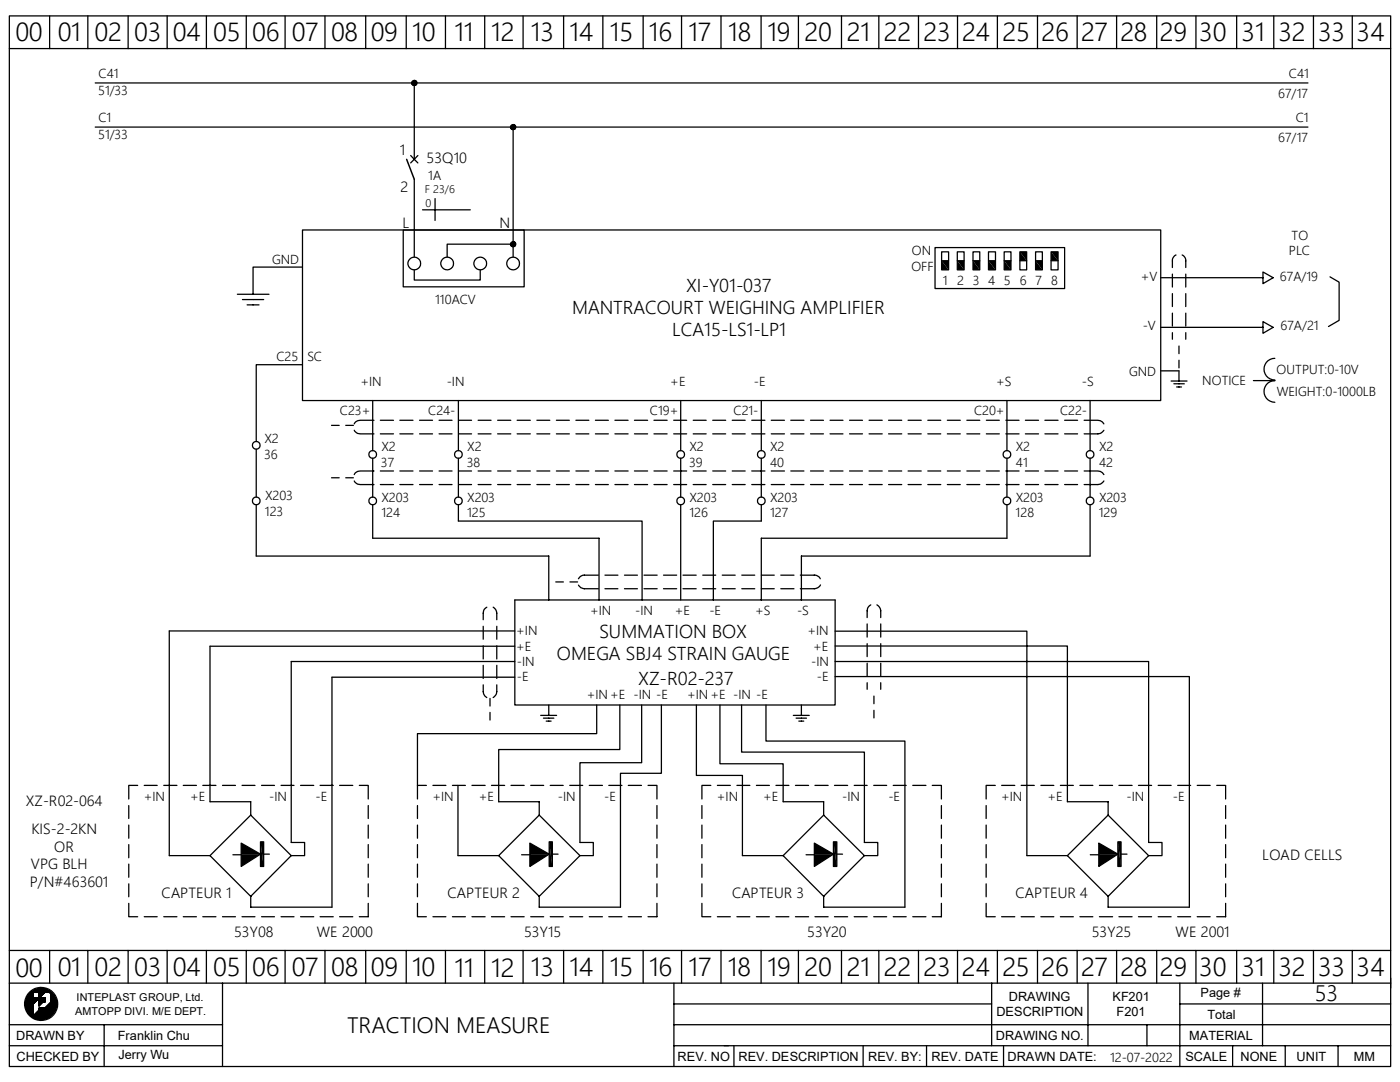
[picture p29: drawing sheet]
<svg xmlns="http://www.w3.org/2000/svg" width="279mm" height="216mm" viewBox="0 0 279 216" stroke-linecap="round" stroke-linejoin="round" font-family="sans-serif">
<defs><g id="words">
<g font-size="5.1">
<text x="3.1" y="8.2">00</text>
<text x="11.5" y="8.2">01 02 03 04 05 06 07 08 09</text>
<text x="82.3" y="8.3">10</text>
<text x="90.7" y="8.3">11</text>
<text x="98.1" y="8.3">12</text>
<text x="106" y="8.2">13</text>
<text x="113.6" y="8.3">14</text>
<text x="121.7" y="8.2">15 16</text>
<text x="137.4" y="8.3">17</text>
<text x="145.3" y="8.2">18 19 20</text>
<text x="169" y="8.3">21</text>
<text x="176.4" y="8.2">22 23 24 25 26 27 28 29 30 31 32 33 34</text>
<text x="3.1" y="194.9">00</text>
<text x="11.5" y="194.8">01 02 03 04</text>
<text x="42.5" y="194.8">05 06 07 08 09 10</text>
<text x="90.7" y="194.9">11 12</text>
<text x="106" y="194.8">13</text>
<text x="113.6" y="194.8">14 15 16 17 18 19</text>
<text x="160.6" y="194.8">20</text>
<text x="169" y="194.8">21 22</text>
<text x="184.3" y="194.8">23</text>
<text x="192" y="194.8">24</text>
<text x="200.1" y="194.8">25 26</text>
<text x="215.8" y="194.8">27</text>
<text x="223.6" y="194.8">28 29 30</text>
<text x="247.8" y="194.8">31</text>
<text x="255.1" y="194.8">32 33 34</text>
</g>
<g font-size="4.4">
<text x="262.4" y="199.8">53</text>
<text x="69.3" y="206">TRACTION MEASURE</text>
</g>
<g font-size="3.6">
<text x="136.9" y="58.3">XI-Y01-037</text>
<text x="114.2" y="62.7">MANTRACOURT WEIGHING AMPLIFIER</text>
<text x="134.1" y="67">LCA15-LS1-LP1</text>
<text x="111.1" y="131.7">OMEGA SBJ4 STRAIN GAUGE</text>
<text x="119.6" y="127.4">SUMMATION BOX</text>
<text x="127.4" y="136.7">XZ-R02-237</text>
</g>
<g font-size="2.9">
<text x="79.8" y="31">1</text>
<text x="85.1" y="32.4">53Q10</text>
<text x="79.9" y="38.2">2</text>
<text x="80.3" y="45.4">L</text>
<text x="99.7" y="45.4">N</text>
<text x="5.2" y="160.9">XZ-R02-064</text>
<text x="6.3" y="166.5">KIS-2-2KN</text>
<text x="6.2" y="173.4">VPG BLH</text>
<text x="10.8" y="170">OR</text>
<text x="251.9" y="171.7">LOAD CELLS</text>
<text x="5.9" y="177">P/N#463601</text>
<text x="32.3" y="179.2">CAPTEUR 1</text>
<text x="89.3" y="179.2">CAPTEUR 2</text>
<text x="146.1" y="179.2">CAPTEUR 3</text>
<text x="202.6" y="179.2">CAPTEUR 4</text>
<text x="46.7" y="186.9">53Y08</text>
<text x="63.2" y="186.9">WE 2000</text>
<text x="104.6" y="186.9">53Y15</text>
<text x="161.1" y="186.9">53Y20</text>
<text x="217.9" y="186.9">53Y25</text>
<text x="234.6" y="186.9">WE 2001</text>
</g>
<g font-size="2.5">
<text x="19.6" y="15.6">C41</text>
<text x="257.2" y="15.6">C41</text>
<text x="19.6" y="18.9">51/33</text>
<text x="255.1" y="19.6">67/17</text>
<text x="19.6" y="27.7">51/33</text>
<text x="19.6" y="24.4">C1</text>
<text x="255.1" y="28.4">67/17</text>
<text x="258.6" y="24.4">C1</text>
<text x="85.5" y="35.9">1A</text>
<text x="257.8" y="47.9">TO</text>
<text x="54.3" y="52.6">GND</text>
<text x="182" y="51">ON</text>
<text x="257.2" y="50.9">PLC</text>
<text x="181.9" y="54.1">OFF</text>
<text x="188.2" y="56.9">1</text>
<text x="191.1" y="56.9">2 3</text>
<text x="197.2" y="56.8">4 5</text>
<text x="203.5" y="56.9">6</text>
<text x="206.7" y="56.8">7</text>
<text x="209.8" y="56.9">8</text>
<text x="227.7" y="56.1">+V</text>
<text x="255.4" y="56">67A/19</text>
<text x="86.8" y="60.7">110ACV</text>
<text x="228.1" y="65.9">-V</text>
<text x="255.5" y="65.9">67A/21</text>
<text x="55.2" y="72.1">C25</text>
<text x="61.3" y="72.1">SC</text>
<text x="72" y="77">+IN</text>
<text x="89.2" y="77">-IN</text>
<text x="133.8" y="77">+E</text>
<text x="150.5" y="77">-E</text>
<text x="198.8" y="77">+S</text>
<text x="215.9" y="77">-S</text>
<text x="225.3" y="74.9">GND</text>
<text x="239.9" y="76.9">NOTICE</text>
<text x="254.8" y="74.5">OUTPUT:0-10V</text>
<text x="67.8" y="82.8">C23+</text>
<text x="85.5" y="82.8">C24-</text>
<text x="129.7" y="82.8">C19+</text>
<text x="146.4" y="82.8">C21-</text>
<text x="194.4" y="82.8">C20+</text>
<text x="211.6" y="82.8">C22-</text>
<text x="254.8" y="79">WEIGHT:0-1000LB</text>
<text x="52.8" y="88.5">X2</text>
<text x="52.7" y="91.6">36</text>
<text x="76" y="93.2">37</text>
<text x="76.2" y="90.1">X2</text>
<text x="93.2" y="93.2">38</text>
<text x="93.3" y="90.1">X2</text>
<text x="137.5" y="93.2">39</text>
<text x="137.6" y="90.1">X2</text>
<text x="153.7" y="90.1">X2</text>
<text x="153.7" y="93.2">40</text>
<text x="202.7" y="90.1">X2</text>
<text x="202.7" y="93.2">41</text>
<text x="219.3" y="90.1">X2</text>
<text x="219.3" y="93.2">42</text>
<text x="52.9" y="99.9">X203</text>
<text x="76.2" y="100.2">X203</text>
<text x="93.3" y="100.2">X203</text>
<text x="137.6" y="100.2">X203</text>
<text x="153.7" y="100.2">X203</text>
<text x="202.7" y="100.2">X203</text>
<text x="219.3" y="100.2">X203</text>
<text x="52.9" y="102.9">123</text>
<text x="76.1" y="103.2">124</text>
<text x="93.2" y="103.2">125</text>
<text x="137.6" y="103.2">126</text>
<text x="153.7" y="103.2">127</text>
<text x="202.7" y="103.2">128</text>
<text x="219.3" y="103.2">129</text>
<text x="117.8" y="122.8">+IN</text>
<text x="126.8" y="122.8">-IN</text>
<text x="134.7" y="122.8">+E</text>
<text x="141.6" y="122.8">-E</text>
<text x="150.7" y="122.8">+S</text>
<text x="159.1" y="122.8">-S</text>
<text x="103" y="126.8">+IN</text>
<text x="103" y="129.8">+E</text>
<text x="161.2" y="126.8">+IN</text>
<text x="162.3" y="129.8">+E</text>
<text x="103.1" y="132.9">-IN</text>
<text x="103.1" y="135.9">-E</text>
<text x="161.9" y="132.9">-IN</text>
<text x="163" y="135.9">-E</text>
<text x="117.1" y="139.5">+IN +E -IN -E</text>
<text x="137.2" y="139.5">+IN+E -IN -E</text>
<text x="28.7" y="159.8">+IN</text>
<text x="37.9" y="159.8">+E</text>
<text x="53.7" y="159.8">-IN</text>
<text x="62.9" y="159.8">-E</text>
<text x="86.3" y="159.8">+IN</text>
<text x="95.5" y="159.8">+E</text>
<text x="111.3" y="159.8">-IN</text>
<text x="120.6" y="159.8">-E</text>
<text x="143.1" y="159.8">+IN</text>
<text x="152.3" y="159.8">+E</text>
<text x="168.1" y="159.8">-IN</text>
<text x="177.3" y="159.8">-E</text>
<text x="199.8" y="159.8">+IN</text>
<text x="209" y="159.8">+E</text>
<text x="224.8" y="159.8">-IN</text>
<text x="234.1" y="159.8">-E</text>
<text x="198.8" y="202.8">DESCRIPTION</text>
<text x="201.3" y="199.7">DRAWING</text>
<text x="222" y="199.7">KF201</text>
<text x="222.8" y="202.7">F201</text>
<text x="239.6" y="198.9">Page #</text>
<text x="241" y="203.3">Total</text>
<text x="3.2" y="207.5">DRAWN BY</text>
<text x="23.5" y="207.5">Franklin Chu</text>
<text x="198.8" y="207.5">DRAWING NO.</text>
<text x="237.3" y="207.5">MATERIAL</text>
<text x="3.3" y="211.6">CHECKED BY</text>
<text x="23.6" y="211.4">Jerry Wu</text>
<text x="135.2" y="211.6">REV. NO REV. DESCRIPTION</text>
<text x="173.2" y="211.6">REV. BY:</text>
<text x="185.9" y="211.6">REV. DATE</text>
<text x="201.1" y="211.6">DRAWN DATE:</text>
<text x="221.5" y="211.9">12-07-2022</text>
<text x="236.6" y="211.6">SCALE</text>
<text x="247.6" y="211.6">NONE</text>
<text x="258.7" y="211.6">UNIT</text>
<text x="270.2" y="211.6">MM</text>
</g>
<g font-size="2.2">
<text x="84.8" y="38.6">F 23/6</text>
<text x="84.9" y="41.2">0</text>
<text x="15" y="202.4">AMTOPP DIVI. M/E DEPT.</text>
<text x="15.3" y="199.8">INTEPLAST GROUP, Ltd.</text>
</g>
</g></defs>
<g fill="none" stroke="#000" stroke-width=".25">
<path d="M1.9 3.2h275.6v209.6h-275.6zM1.9 9.7h275.6M9.9 3.2v6.5M17.5 3.2v6.5M19 16.6h242M25.6 3.2v6.5M33.4 3.2v6.5M41.2 3.2v6.5M49.1 3.2v6.5M56.9 3.2v6.5M64.9 3.2v6.5M73 3.2v6.5"/>
<path d="M81.1 3.2v6.5M82.6 16l-.4 .5M82.7 16.6v15.2M82.8 16l-.6 .7M82.9 16.1l-.7 .7M83 16.2l-.7 .7M83.1 16.3l-.7 .7M83.1 16.8l-.2 .2M83.2 16.4l-.7 .7M83.2 16.6l-.5 .5M88.9 3.2v6.5M96.7 3.2v6.5"/>
<path d="M104.4 3.2v6.5M112.5 3.2v6.5M120.3 3.2v6.5M128.4 3.2v6.5M136 3.2v6.5M143.9 3.2v6.5M151.9 3.2v6.5M159.3 3.2v6.5M167.9 3.2v6.5M175.4 3.2v6.5M183.3 3.2v6.5M191.1 3.2v6.5"/>
<path d="M199.1 3.2v6.5M207.1 3.2v6.5M215 3.2v6.5M222.8 3.2v6.5M230.8 3.2v6.5M238.7 3.2v6.5M246.8 3.2v6.5M254.2 3.2v6.5M262.1 3.2v6.5M269.9 3.2v6.5M19 25.4h242M82 31l1.4 1.5"/>
<path d="M82.7 35.8v15.5M83.4 31l-1.4 1.5M86.8 39.6v4.4M102.4 24.8l-.5 .5M102.4 25.4v25.9M102.5 24.8l-.6 .7M102.7 24.9l-.8 .7M102.7 25l-.7 .7M102.8 25.1l-.7 .7M102.9 25.6l-.2 .2M102.9 25.2l-.7 .7M102.9 25.4l-.5 .5"/>
<path d="M47.4 58.7h3.1M48.4 59.8h4.2M60.4 53.3h-9.9v5.4h3.2M60.4 45.9h171.2v34h-171.2zM80.5 45.9h24.1v11.3h-24.1zM82.7 53.9v2h13.1v-2M84.3 41.9h9.6M102.4 48.2l-.5 .5M102.4 48.7h-13.2v2.6M102.5 48.2l-.6 .7M102.7 48.3l-.8 .7M102.7 48.3l-.7 .8"/>
<path d="M102.8 48.4l-.7 .7M102.9 49l-.2 .2M102.9 48.6l-.7 .6M102.9 48.7l-.5 .5M186.6 49.4h25.9v8.2h-25.9zM187.9 50.2h1.4v3.6h-1.4zM187.9 52h1.4M191.1 52h1.3M191.1 50.2h1.3v3.6h-1.3zM194.2 50.2h1.3v3.6h-1.3zM194.2 52h1.3M197.3 50.2h1.4v3.6h-1.4z"/>
<path d="M197.3 52h1.4M200.4 52h1.4M200.4 50.2h1.4v3.6h-1.4zM203.5 52h1.4M203.5 50.2h1.4v3.6h-1.4zM206.7 50.2h1.3v3.6h-1.3zM206.7 52h1.3M209.8 50.2h1.4v3.6h-1.4zM209.8 52h1.4M231.6 55.4h20.5M234 54.7v2.6M234 58.6v2.6"/>
<path d="M234.7 50.9l-.3 .2-.4 .7v1.6M235.9 50.9l.4 .2 .3 .7v1.6M236.6 54.7v2.6M236.6 58.6v2.6M252.1 54.3l2 1.1-2 1.2zM265.4 55.2l1.9 1.1v7.6l-2.2 1.3M49.3 60.8h2.4M60.4 72.8h-9.3v15.3M74.4 79.9v10M91.5 79.9v10M135.8 79.9v10M151.9 79.9v10"/>
<path d="M201 79.9v10M217.6 79.9v10M231.6 74h3.7v2h-1.6M231.6 65.3h20.5M234 62.5v2.6M234 66.4v1.3M234.3 76.6h2M234.8 77.2h1M235.3 76h1.6M235.3 69v1.6M235.3 71.9v1.5M236.6 62.5v2.6"/>
<path d="M236.6 66.4v1.3M250.1 75.9h4.3a2.16 2.16 0 0 0-2.1 2.2 2.16 2.16 0 0 0 2.1 2.2M252.1 64.2l2 1.1-2 1.2zM254.4 71.5a2.16 2.16 0 0 0-2.1 2.2 2.16 2.16 0 0 0 2.1 2.1M51.1 89.7v9.5M66.2 84.9h1.5M66.2 95.3h1.5M69 84.9h1.5M69 95.3h1.5M70.7 85.9l.7 .6 3.2 .1M70.7 96l.7 .6 3.2 .1M74.4 91.4v7.8"/>
<path d="M74.6 83.9h-3.2l-.4 .3-.3 .4M74.6 94l-3.2 .1-.4 .2-.3 .4M75.9 83.9h2.6M75.9 86.6h2.6M75.9 94h2.6M75.9 96.7h2.6M79.8 83.9h2.6M79.8 86.6h2.6M79.8 94h2.6M79.8 96.7h2.6M83.7 83.9h2.6M83.7 86.6h2.6"/>
<path d="M83.7 94h2.6M83.7 96.7h2.6M87.6 83.9h2.6M87.6 86.6h2.6M87.6 94h2.6M87.6 96.7h2.6M91.5 91.4v7.8M91.5 83.9h2.6M91.5 86.6h2.6M91.5 94h2.6M91.5 96.7h2.6M95.4 83.9h2.6"/>
<path d="M95.4 86.6h2.6M95.4 94h2.6M95.4 96.7h2.6M99.3 83.9h2.6M99.3 86.6h2.6M99.3 94h2.6M99.3 96.7h2.6M103.2 83.9h2.6M103.2 86.6h2.6M103.2 94h2.6M103.2 96.7h2.6M107.1 83.9h2.6"/>
<path d="M107.1 86.6h2.6M107.1 94h2.6M107.1 96.7h2.6M111 83.9h2.6M111 86.6h2.6M111 94h2.6M111 96.7h2.6M114.9 83.9h2.6M114.9 86.6h2.6M114.9 94h2.6M114.9 96.7h2.6M118.8 83.9h2.6"/>
<path d="M118.8 86.6h2.6M118.8 94h2.6M118.8 96.7h2.6M122.7 83.9h2.6M122.7 86.6h2.6M122.7 94h2.6M122.7 96.7h2.6M126.6 83.9h2.6M126.6 86.6h2.6M126.6 94h2.6M126.6 96.7h2.6M130.5 83.9h2.6"/>
<path d="M130.5 86.6h2.6M130.5 94h2.6M130.5 96.7h2.6M134.5 83.9h2.5M134.5 86.6h2.5M134.5 94h2.5M134.5 96.7h2.5M135.8 91.4v7.8M138.3 83.9h2.6M138.3 86.6h2.6M138.3 94h2.6M138.3 96.7h2.6"/>
<path d="M142.2 83.9h2.6M142.2 86.6h2.6M142.2 94h2.6M142.2 96.7h2.6M146.1 83.9h2.6M146.1 86.6h2.6M146.1 94h2.6M146.1 96.7h2.6M150 83.9h2.7M150 86.6h2.7M150 94h2.7M150 96.7h2.7"/>
<path d="M151.9 91.4v7.8M153.9 83.9h2.6M153.9 86.6h2.6M153.9 94h2.6M153.9 96.7h2.6M157.8 83.9h2.6M157.8 86.6h2.6M157.8 94h2.6M157.8 96.7h2.6M161.8 83.9h2.5M161.8 86.6h2.5M161.8 94h2.5"/>
<path d="M161.8 96.7h2.5M165.7 83.9h2.5M165.7 86.6h2.5M165.7 94h2.5M165.7 96.7h2.5M169.5 83.9h2.6M169.5 86.6h2.6M169.5 94h2.6M169.5 96.7h2.6M173.4 83.9h2.7M173.4 86.6h2.7M173.4 94h2.7"/>
<path d="M173.4 96.7h2.7M177.3 83.9h2.7M177.3 86.6h2.7M177.3 94h2.7M177.3 96.7h2.7M181.2 83.9h2.7M181.2 86.6h2.7M181.2 94h2.7M181.2 96.7h2.7M185.2 83.9h2.5M185.2 86.6h2.5M185.2 94h2.5"/>
<path d="M185.2 96.7h2.5M189.1 83.9h2.5M189.1 86.6h2.5M189.1 94h2.5M189.1 96.7h2.5M193 83.9h2.5M193 86.6h2.5M193 94h2.5M193 96.7h2.5M196.8 83.9h2.6M196.8 86.6h2.6M196.9 94h2.5"/>
<path d="M196.9 96.7h2.5M200.7 83.9h2.7M200.7 86.6h2.7M200.7 94h2.7M200.7 96.7h2.7M201 91.4v7.8M204.6 83.9h2.7M204.6 86.6h2.7M204.6 94h2.7M204.6 96.7h2.7M208.5 83.9h2.7M208.5 86.6h2.7"/>
<path d="M208.5 94h2.7M208.5 96.7h2.7M212.5 83.9h2.6M212.5 86.6h2.6M212.5 94h2.6M212.5 96.7h2.6M216.4 83.9h3.2l.7 .7M216.4 94l3.2 .1 .7 .6M217.6 91.4v7.8M220.3 85.9l-.7 .6-3.2 .1M220.3 96l-.7 .6-3.2 .1M51.1 100.8v10.2h58.4v8.7"/>
<path d="M74.4 100.8v6.6h45.1v12.3M91.5 100.8v3.2h36.6v15.7M102.7 119.7h64v21h-64zM110.9 116.1h1.5M113.7 116.1h1.6M115.4 116.8l.5 .5 .5 .1 3 .1M119.4 114.8h-3l-.7 .3-.3 .4M120.7 114.8h2.6M120.7 117.5h2.6M124.6 114.8h2.6M124.6 117.5h2.6M128.5 114.8h2.6"/>
<path d="M128.5 117.5h2.6M132.4 114.8h2.6M132.4 117.5h2.6M135.8 100.8v18.9M136.3 114.8h2.6M136.3 117.5h2.6M140.3 114.8h2.5M140.3 117.5h2.5M144.1 114.8h2.6M144.1 117.5h2.6M148 114.8h2.6M148 117.5h2.6"/>
<path d="M151.9 114.8h2.6M151.9 117.5h2.6M151.9 100.8v3.2h-9.5v15.7M155.8 114.8h2.7M155.8 117.5h2.7M159.7 114.8h3.1l.6 .3 .3 .4M163.7 116.7l-.5 .6-.4 .1-3.1 .1M201 100.8v6.6h-49.1v12.3M217.6 100.8v10.2h-57.7v8.7M96.4 136.7l.1 1.8 .7 .7M96.4 125v2.6M96.4 128.9v2.6"/>
<path d="M96.4 132.8v2.6M97.2 121.2l-.6 .4a3.6 3.6 0 0 0-.2 2.1M97.8 139.4v1.5M98.4 121.2l.5 .4a2.91 2.91 0 0 1 .2 2.1M99.1 136.7v1.8l-.7 .7M99.1 125v2.6M99.1 128.9v2.6M99.1 132.8v2.6M102.7 132h-44.6v36.1h2.7v2.6h-2.7M102.7 125.9h-68.9v44.8h8.1M102.7 128.9h-60.8v31.1h8.1v2.6M102.7 135.1h-36.4v45.9h-16.3v-2.1"/>
<path d="M166.7 128.9h46.3v31.1h8.1v2.6l-8.1 8.1 8.1 8.2M166.7 132h62.5v36.1h2.7v2.6h-2.7M166.7 125.9h38.2v44.8h8.1M166.7 135h70.7v46h-16.3v-2.1M173.1 124.5v2.6M173.1 128.4v2.6M173.1 132.3v2.6M173.1 136.2v1.3M173.8 120.7l-.7 .7v1.8M174.4 138.9v1.5M175 120.7l.5 .5 .2 .4 .1 1.6M175.8 124.5v2.6"/>
<path d="M175.8 128.4v2.6M175.8 132.3v2.6M175.8 136.2v1.3M27.5 156.7h-1.8v2.7M28.8 156.7h2.6M32.7 156.7h2.6M36.6 156.7h2.6M40.5 156.7h2.6M44.4 156.7h2.6M48.3 156.7h2.6M52.2 156.7h2.6M56.1 156.7h2.6"/>
<path d="M60 156.7h2.6M63.9 156.7h2.6M67.8 156.7h2.6M71.7 156.7h1.8v2.7M85.1 156.7h-1.8v2.7M86.4 156.7h2.6M90.3 156.7h2.6M91.4 156.7v14h8.1M94.2 156.7h2.6M97.8 142.2v1.5M98.1 156.7h2.6M102 156.7h2.6"/>
<path d="M105.9 156.7h2.6M108.5 143.3h2M109 143.9h1M109.5 140.7v2h-1.6M109.5 142.7h1.6M109.8 156.7h2.6M113.7 156.7h2.6M117.6 156.7h2.6M119.1 140.7v5.7h-35.8v10.3M121.5 156.7h2.6M123.7 140.7v8.9h-24.2v10.4h8.1v2.6l-8.1 8.1 8.1 8.2M125.4 156.7h2.6"/>
<path d="M128.1 140.7v11.5h-12.4v15.9h2.7v2.6h-2.7M129.3 156.7h1.8v2.7M132 140.7v13.6h-8.2v26.7h-16.2v-2.1M139 140.7v14h9.2v16h8.1M141.9 156.7h-1.8v2.7M143.2 156.7h2.6M143.7 140.7v11.7h12.6v7.6h8.1v2.6l-8.1 8.1 8.1 8.2M147.1 156.7h2.5M148 140.7v9.4h24.5v18h2.7v2.6h-2.7M151 156.7h2.5M152.9 140.7v7.2h27.7v33.1h-16.2v-2.1M154.9 156.7h2.5"/>
<path d="M158.8 156.7h2.6M158.9 143.3h2.1M159.4 143.9h1M159.9 140.7v2h-1.6M159.9 142.7h1.6M162.6 156.7h2.7M166.5 156.7h2.7M170.5 156.7h2.6M174.4 156.7h2.6M174.4 141.7v1.6M178.3 156.7h2.5M182.2 156.7h2.6"/>
<path d="M186.1 156.7h1.8v2.7M198.6 156.7h-1.8v2.7M199.9 156.7h2.6M203.8 156.7h2.6M207.7 156.7h2.6M211.6 156.7h2.6M215.5 156.7h2.6M219.4 156.7h2.6M223.3 156.7h2.6M227.2 156.7h2.6M231.1 156.7h2.6M235 156.7h2.6"/>
<path d="M238.9 156.7h2.6M242.8 156.7h1.8v2.7M25.7 160.7v2.6M25.7 164.6v2.7M25.7 168.5v2.7M25.7 172.4v2.6M25.7 176.4v2.5M46.5 170.6h1.6M48.1 168.2l3.9 2.2-3.9 2.5zM50 162.6l-8.1 8.1 8.1 8.2M50 162.6l8.1 8.1-8.1 8.2M52 168h.6v4.9h-.6z"/>
<path d="M52.6 170.4h1.2M73.5 160.7v2.6M73.5 164.6v2.7M73.5 168.5v2.7M73.5 172.4v2.6M73.5 176.4v2.5M83.3 160.7v2.6M83.3 164.6v2.7M83.3 168.5v2.7M83.3 172.4v2.6M83.3 176.4v2.5M104.1 170.6h1.6"/>
<path d="M105.7 168.2l3.9 2.2-3.9 2.5zM107.6 162.6l8.1 8.1-8.1 8.2M109.6 168h.6v4.9h-.6zM110.2 170.4h1.2M131.1 160.7v2.6M131.1 164.6v2.7M131.1 168.5v2.7M131.1 172.4v2.6M131.1 176.4v2.5M140.1 160.7v2.6M140.1 164.6v2.7M140.1 168.5v2.7"/>
<path d="M140.1 172.4v2.6M140.1 176.4v2.5M160.9 170.6h1.6M162.5 168.2l3.8 2.2-3.8 2.5zM164.4 162.6l8.1 8.1-8.1 8.2M166.3 168h.7v4.9h-.7zM167 170.4h1.1M187.9 160.7v2.6M187.9 164.6v2.7M187.9 168.5v2.7M187.9 172.4v2.6M187.9 176.4v2.5"/>
<path d="M196.8 160.7v2.6M196.8 164.6v2.7M196.8 168.5v2.7M196.8 172.4v2.6M196.8 176.4v2.5M217.6 170.6h1.7M219.3 168.2l3.8 2.2-3.8 2.5zM221.1 162.6l8.1 8.1-8.1 8.2M223.1 168h.6v4.9h-.6zM223.7 170.4h1.2M244.6 160.7v2.6M244.6 164.6v2.7"/>
<path d="M244.6 168.5v2.7M244.6 172.4v2.6M244.6 176.4v2.5M1.9 196.2h275.6M1.9 189.7h275.6M6.2 198l-.4 .4M6.5 197.8l-.9 .8M6.6 198.1l-1.4 1.4M6.6 198.2l-1.4 1.4M6.6 198.2l-1.4 1.5M6.6 198.3l-1.4 1.5M6.6 198.3l-1.4 1.6"/>
<path d="M6.6 198.4l-1.4 1.5M6.6 198.6l-1.5 1.6M6.6 198.7l-1.5 1.5M6.6 198.8l-1.5 1.5M6.6 198.8l-1.5 1.6M6.6 198.9l-1.5 1.5 1.5-1.4M6.6 199l-1.5 1.6M6.6 199.1l-1.5 1.5M6.6 199.2l-1.5 1.5M6.7 197.7l-1.2 1.1M6.8 199.2l-1.6 1.6M6.8 197.6l-1.3 1.4"/>
<path d="M6.9 199.2l-1.7 1.7M6.9 197.5l-1.5 1.6M7 199.2l-1.8 1.8M7.1 197.5l-1.8 1.7M7.1 199.2l-1.9 1.9M7.2 197.4l-1.9 1.9M7.2 198l.8-.7-.8 .7M7.2 199.2l-2 1.9M7.2 199.2l-2 2M7.3 197.4l-2.1 2M7.3 199.2l-2.1 2.1M7.4 197.4l-.7 .6"/>
<path d="M7.4 199.2l-2.1 2.1 2.2-2.1M7.5 197.4l-.7 .6M7.5 197.3l-.6 .7M7.5 199.2l-2.2 2.2M7.6 199.2l-2.3 2.3M7.6 197.3l-.7 .7M7.7 197.3l-.7 .7M7.8 199.1l1.6-1.6-4.1 4M7.8 197.3l-.7 .7M7.8 198.6l1.3-1.2-1.3 1.3M7.8 197.8v1.3h-1.3M7.9 197.3l-.8 .7"/>
<path d="M7.9 199.1v.1M8 199.2l-.2 .1M8 199.1l-.2 .2M8.1 197.3l-.8 .7M8.1 199.1l-.3 .3 .3-.2M8.2 197.2l-.8 .8M8.2 199.1l-.4 .4M8.2 197.2l-.7 .8M8.2 199.2l-.4 .4M8.3 197.3l-.8 .7M8.3 199.1l-.5 .5 .5-.4M8.4 197.3l-.8 .7"/>
<path d="M8.4 199.1l-.6 .6M8.4 197.3l-.7 .7M8.4 199.2l-.6 .6M8.5 197.3l-.8 .7M8.5 199.1l-.7 .8M8.6 199.2l-.8 .7M8.6 199.1l-.8 .8M8.6 197.3l-.8 .8M8.6 199.2l-.8 .8M8.7 197.3l-.9 .9M8.7 199.1l-.9 1M8.8 199.1l-1 1 1-.9"/>
<path d="M8.8 197.3l-1 1M8.9 199.1l-1.1 1.1M8.9 197.3l-1.1 1.1M8.9 199.1l-1.1 1.1 1.1-1M8.9 197.4l-1.1 1.1 1.2-1.1M9 199.4l-1.2 1.2M9 199.5l-1.2 1.2M9 199.7l-.3 .2M9 199.9h-.2M9 199.1l-1.2 1.2 1.2-1.1M9 199.1l-1.2 1.3 1.2-1.2M9 199.2l-1.2 1.2 1.2-1.1"/>
<path d="M9 199.3l-1.2 1.2 1.2-1.1M9 199.3l-1.2 1.3M9 199.4l-1.2 1.3M9 199.5l-.4 .4M9 199.7l-.2 .2 .2-.3-.3 .3M9 199.8v.1M9 199.1h-1.2v1.6l.8-.8M9 199.1v.8h-.4M9.1 197.4l-1.3 1.4M9.3 197.4l-1.5 1.5M9.3 197.4l-1.5 1.6M9.4 197.5l-4 4.1 2.3-2.4"/>
<path d="M9.5 197.5l-.5 .5M9.6 197.6l-.5 .4M9.7 198l.2-.2-.2 .2M9.7 197.6l-.5 .4M9.7 197.7l-.4 .3M9.7 197.7l-.3 .3M9.8 197.7l-.4 .3M9.8 197.7l-.3 .3M9.8 198l.2-.1-.1 .1M9.9 197.9l.3 .3M9.9 197.7l-.3 .3M9.9 189.7v6.5"/>
<path d="M10 197.8l-.2 .2M10 198.1l.2-.1-.2 .2M10.1 197.9l-.2 .2 .2-.1M10.1 199.9l.9-.8-4.1 4.1M10.2 198l-.1 .2 .2-.1M10.3 198.2v1.7l-1.3 1.3h-1.2v.4l-1.3 1.2M10.3 198.1l-.2 .2M10.3 198.1l-.2 .3M10.4 198.2l-.3 .2M10.4 198.2l-.3 .4M10.5 198.3l-.4 .4M10.5 198.3l-.4 .5"/>
<path d="M10.6 198.4l-.5 .4M10.6 198.4l-.5 .5M10.6 198.5l-.5 .5M10.7 198.5l-.6 .6 .6-.6M10.7 198.6l-.6 .6M10.8 198.6l-.7 .6M10.8 198.7l-.7 .6M10.8 198.7l-.7 .7M10.8 198.8l-.7 .7M10.9 198.8l-.8 .8M10.9 198.9l-.8 .7M10.9 198.9l-.8 .8"/>
<path d="M11 199l-.9 .8M11 199l-.9 .9M11 199.1l-4 4.1M11 199.2l-3.9 4M11.1 199.3l-3.9 3.9M11.1 199.4l-3.9 3.8M11.1 199.4l-3.8 3.9M11.1 199.5l-3.7 3.8 3.8-3.7M11.2 199.7l-3.6 3.6M11.2 199.8l-3.6 3.6M11.2 199.8l-3.5 3.6M11.2 199.9l-3.5 3.5"/>
<path d="M11.3 199.9l-3.5 3.5M17.5 189.7v6.5M25.6 189.7v6.5M25.7 180.3v2.6h1.8M28.8 182.9h2.6M32.7 182.9h2.6M33.4 189.7v6.5M36.6 182.9h2.6M40.5 182.9h2.6M41.2 189.7v6.5M44.4 182.9h2.6M44.4 196.2v8.3"/>
<path d="M48.3 182.9h2.6M49.1 189.7v6.5M52.2 182.9h2.6M56.1 182.9h2.6M56.9 189.7v6.5M60 182.9h2.6M63.9 182.9h2.6M64.9 189.7v6.5M67.8 182.9h2.6M73 189.7v6.5M73.5 180.3v2.6h-1.8M81.1 189.7v6.5"/>
<path d="M83.3 180.3v2.6h1.8M86.4 182.9h2.6M88.9 189.7v6.5M90.3 182.9h2.6M94.2 182.9h2.6M96.7 189.7v6.5M98.1 182.9h2.6M102 182.9h2.6M104.4 189.7v6.5M105.9 182.9h2.6M109.8 182.9h2.6M112.5 189.7v6.5"/>
<path d="M113.7 182.9h2.6M117.6 182.9h2.6M120.3 189.7v6.5M121.5 182.9h2.6M125.4 182.9h2.6M128.4 189.7v6.5M131.1 180.3v2.6h-1.8M134.5 196.2v16.6M136 189.7v6.5M140.1 180.3v2.6h1.8M143.2 182.9h2.6M143.9 189.7v6.5"/>
<path d="M147.1 182.9h2.5M151 182.9h2.5M151.9 189.7v6.5M154.9 182.9h2.5M158.8 182.9h2.6M159.3 189.7v6.5M162.6 182.9h2.7M166.5 182.9h2.7M167.9 189.7v6.5M170.5 182.9h2.6M174.4 182.9h2.6M175.4 189.7v6.5"/>
<path d="M178.3 182.9h2.5M182.2 182.9h2.6M183.3 189.7v6.5M187.9 180.3v2.6h-1.8M191.1 189.7v6.5M196.8 180.3v2.6h1.8M197.9 196.2v12.5M199.1 189.7v6.5M199.9 182.9h2.6M203.8 182.9h2.6M207.1 189.7v6.5M207.7 182.9h2.6"/>
<path d="M211.6 182.9h2.6M215 189.7v6.5M215.5 182.9h2.6M217.1 196.2v12.5M219.4 182.9h2.6M222.8 189.7v6.5M223.3 182.9h2.6M227.2 182.9h2.6M230.8 189.7v6.5M231.1 182.9h2.6M235 182.9h2.6M235.5 196.2v16.6"/>
<path d="M238.7 189.7v6.5M238.9 182.9h2.6M244.6 180.3v2.6h-1.8M246.8 189.7v6.5M252 196.2v12.5M254.2 189.7v6.5M262.1 189.7v6.5M269.9 189.7v6.5M277.5 195.2v1.9M1.9 204.5h42.5M1.9 208.7h42.5M5.1 200l1.5-1.5-1.5 1.6"/>
<path d="M6.6 200.4l-1.2 1.3M6.6 200.5l-1.1 1.3M6.6 200.7l-1.1 1.1M6.6 200.7l-1.1 1.2M6.6 200.9l-1 1.1M6.6 201l-1 1M6.6 201.1l-.9 1M6.6 201.2l-.9 .9 .9-.8M6.6 201.3l-.8 .9M6.6 201.4l-.8 .9M6.6 201.6l-.7 .8M6.6 201.7l-.7 .7"/>
<path d="M6.6 201.9l-.6 .6M6.6 202l-.5 .6M6.6 202.1l-.5 .5M6.6 200.4l-1.2 1.2M6.6 201.5l-.8 .8M6.6 201.8l-.6 .6M6.6 201.8l-.6 .7M6.6 201.9l-.5 .7M6.6 202.1l-.4 .5M6.6 202.2l-.4 .5 .4-.4M6.6 202.4l-.3 .3M6.6 202.4l-.3 .4"/>
<path d="M6.6 202.6l-.2 .2M7.5 203.3l3.7-3.7-3.7 3.7M7.8 201.1h.1M7.9 201.1l-.1 .1M8 201.1l-.2 .2M8.2 201.1l-.4 .4M8.3 201.1l-1.9 1.8M8.3 201.1l-1.8 1.8M8.4 201.1l-1.8 1.8 1.9-1.8M8.6 201.1l-2 1.9M8.7 201.1l-2 1.9M8.7 201.1l-1.9 2"/>
<path d="M8.8 201.1l-2 2M8.9 201.1l-2 2M10.7 202.1l-.7 .7M10.8 201.9l-1 1M10.9 201.8l-1.2 1.2M11 201.6l-1.5 1.5M11 201.5l-1.6 1.7M11.1 201.3l-1.9 1.9M11.1 201.4l-1.8 1.8M11.1 201.2l-2 2.1M11.2 201l-2.3 2.3M11.2 201.1l-2.2 2.2"/>
<path d="M11.2 200.8l-2.6 2.6M11.2 200.8l-2.5 2.6M11.2 200.9l-2.4 2.4M11.3 200l-3.4 3.4M11.3 200.1l-3.4 3.3M11.3 200.1l-3.3 3.3M11.3 200.2l-3.3 3.2M11.3 200.3l-3.2 3.1M11.3 200.3l-3.1 3.1 3.1-3M11.3 200.4l-3 3M11.3 200.5l-2.9 2.9M11.3 200.6l-2.8 2.8"/>
<path d="M11.3 200.7l-2.7 2.7M20.8 204.5v8.3M44.4 204.5v8.3M134.5 204.5h143M134.5 208.7h143M134.5 200.3h63.4M146.5 208.7v4.1M172.3 208.7v4.1M184.9 208.7v4.1M200.3 208.7v4.1M228.9 204.5v4.2M235.5 200.3h42"/>
<path d="M246 208.7v4.1M256.5 208.7v4.1M267 208.7v4.1"/>
<circle cx="82.7" cy="16.6" r=".51"/>
<circle cx="102.4" cy="25.4" r=".51"/>
<circle cx="82.7" cy="52.6" r="1.27"/>
<circle cx="89.2" cy="52.6" r="1.27"/>
<circle cx="95.8" cy="52.6" r="1.27"/>
<circle cx="102.4" cy="52.6" r="1.27"/>
<circle cx="102.4" cy="48.7" r=".51"/>
<circle cx="51.1" cy="88.9" r=".77"/>
<circle cx="51.1" cy="99.9" r=".77"/>
<circle cx="74.4" cy="99.9" r=".77"/>
<circle cx="74.4" cy="90.7" r=".77"/>
<circle cx="91.5" cy="99.9" r=".77"/>
<circle cx="91.5" cy="90.7" r=".77"/>
<circle cx="135.8" cy="99.9" r=".77"/>
<circle cx="135.8" cy="90.7" r=".77"/>
<circle cx="151.9" cy="90.7" r=".77"/>
<circle cx="151.9" cy="99.9" r=".77"/>
<circle cx="200.9" cy="90.7" r=".77"/>
<circle cx="200.9" cy="99.9" r=".77"/>
<circle cx="217.5" cy="90.7" r=".77"/>
<circle cx="217.5" cy="99.9" r=".77"/>
<circle cx="8.2" cy="200.3" r="3.3"/>
</g>
<path d="M81.2 31.8l1.5 4" fill="none" stroke="#000" stroke-width=".3"/>
<g fill="#000">
<path d="M187.9 52l1.4 1.8h-1.4zM187.9 52h1.4v1.8zM191.1 52l1.3 1.8h-1.3zM191.1 52h1.3v1.8zM194.2 52l1.3 1.8h-1.3zM194.2 52h1.3v1.8zM197.3 52l1.4 1.8h-1.4zM197.3 52h1.4v1.8zM200.4 52l1.4 1.8h-1.4zM200.4 52h1.4v1.8zM203.5 50.2l1.4 1.8h-1.4zM203.5 50.2h1.4v1.8z"/>
<path d="M206.7 52l1.3 1.8h-1.3zM206.7 52h1.3v1.8zM209.8 50.2l1.4 1.8h-1.4zM209.8 50.2h1.4v1.8zM48.1 168.2l3.9 2.2h-3.9zM48.1 170.4h3.9l-3.9 2.5zM52 168l.6 4.9h-.6zM52 168h.6v4.9zM105.7 168.2l3.9 2.2h-3.9zM105.7 170.4h3.9l-3.9 2.5zM109.6 168l.6 4.9h-.6zM109.6 168h.6v4.9z"/>
<path d="M162.5 168.2l3.8 2.2h-3.8zM162.5 170.4h3.8l-3.8 2.5zM166.3 168l.7 4.9h-.7zM166.3 168h.7v4.9zM219.3 168.2l3.8 2.2h-3.8zM219.3 170.4h3.8l-3.8 2.5zM223.1 168l.6 4.9h-.6zM223.1 168h.6v4.9z"/>
</g>
<use href="#words"/>
</svg>
